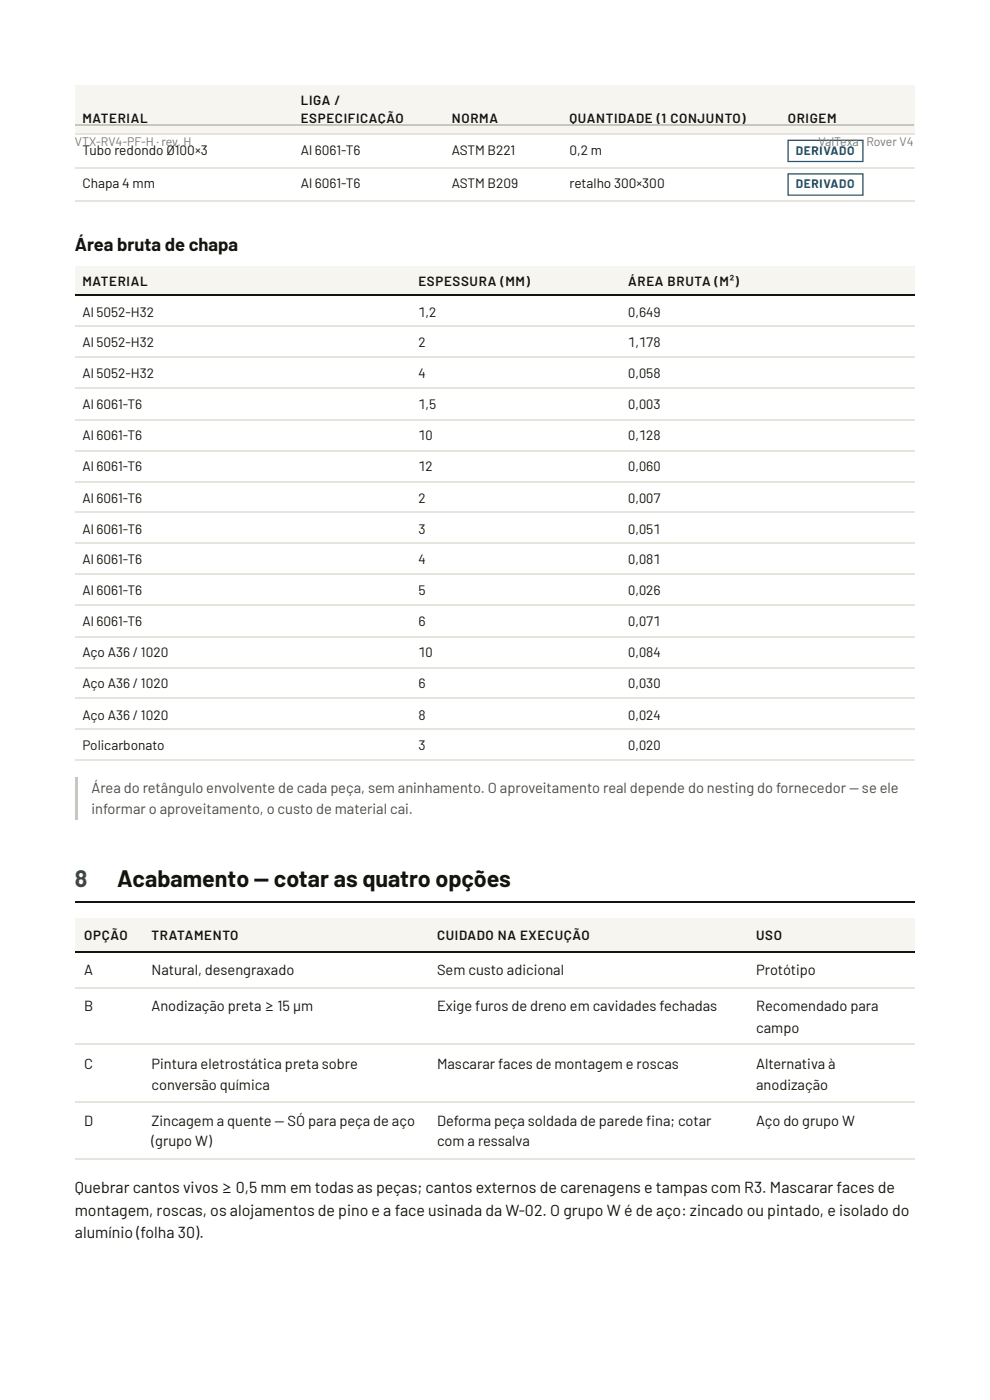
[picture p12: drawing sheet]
<svg xmlns="http://www.w3.org/2000/svg" width="210mm" height="297mm" viewBox="0 0 210 297" stroke-linecap="round" stroke-linejoin="round" font-family="sans-serif">
<defs><g id="words">
<text font-size="4.9" fill="#1f6b3a" x="15.9" y="188.1">8</text>
<text font-size="4.9" fill="#14140f" x="24.9" y="188.1">Acabamento — cotar as quatro opções</text>
<text font-size="3.9" fill="#14140f" x="15.9" y="53.2">Área bruta de chapa</text>
<g font-size="3.4" fill="#14140f">
<text x="15.9" y="253.2">Quebrar cantos vivos ≥ 0,5 mm em todas as peças; cantos externos de carenagens e tampas com R3. Mascarar faces de</text>
<text x="15.9" y="258">montagem, roscas, os alojamentos de pino e a face usinada da W-02. O grupo W é de aço: zincado ou pintado, e isolado do</text>
<text x="15.9" y="262.7">alumínio (folha 30).</text>
</g>
<g font-size="3.1" fill="#4a4a42">
<text x="19.4" y="168.3">Área do retângulo envolvente de cada peça, sem aninhamento. O aproveitamento real depende do nesting do fornecedor — se ele</text>
<text x="19.4" y="172.8">informar o aproveitamento, o custo de material cai.</text>
</g>
<g font-size="3.1" fill="#14140f">
<text x="17.9" y="206.9">A</text>
<text x="32.1" y="206.9">Natural, desengraxado</text>
<text x="92.7" y="206.9">Sem custo adicional</text>
<text x="160.3" y="206.9">Protótipo</text>
<text x="17.9" y="214.6">B</text>
<text x="32.1" y="214.6">Anodização preta ≥ 15 µm</text>
<text x="92.7" y="214.6">Exige furos de dreno em cavidades fechadas</text>
<text x="160.3" y="214.6">Recomendado para</text>
<text x="160.3" y="219.1">campo</text>
<text x="17.9" y="226.7">C</text>
<text x="32.1" y="226.7">Pintura eletrostática preta sobre</text>
<text x="92.7" y="226.7">Mascarar faces de montagem e roscas</text>
<text x="160.3" y="226.7">Alternativa à</text>
<text x="32.1" y="231.2">conversão química</text>
<text x="160.3" y="231.2">anodização</text>
<text x="17.9" y="238.9">D</text>
<text x="32.1" y="238.9">Zincagem a quente — SÓ para peça de aço</text>
<text x="92.7" y="238.9">Deforma peça soldada de parede fna; cotar</text>
<text x="137" y="238.9">i</text>
<text x="160.3" y="238.9">Aço do grupo W</text>
<text x="32.1" y="243.1">(grupo W)</text>
<text x="92.7" y="243.1">com a ressalva</text>
</g>
<g font-size="2.9" fill="#14140f">
<text x="17.5" y="32.8">Tubo redondo Ø100×3</text>
<text x="63.8" y="32.8">Al 6061-T6</text>
<text x="95.8" y="32.8">ASTM B221</text>
<text x="120.7" y="32.8">0,2 m</text>
<text x="17.5" y="40">Chapa 4 mm</text>
<text x="63.8" y="40">Al 6061-T6</text>
<text x="95.8" y="40">ASTM B209</text>
<text x="120.7" y="40">retalho 300×300</text>
<text x="17.5" y="67.2">Al 5052-H32</text>
<text x="88.7" y="67.2">1,2</text>
<text x="133.2" y="67.2">0,649</text>
<text x="17.5" y="73.6">Al 5052-H32</text>
<text x="88.7" y="73.6">2</text>
<text x="133.2" y="73.6">1,178</text>
<text x="17.5" y="80.2">Al 5052-H32</text>
<text x="88.7" y="80.2">4</text>
<text x="133.2" y="80.2">0,058</text>
<text x="17.5" y="86.8">Al 6061-T6</text>
<text x="88.7" y="86.8">1,5</text>
<text x="133.2" y="86.8">0,003</text>
<text x="17.5" y="93.4">Al 6061-T6</text>
<text x="88.7" y="93.4">10</text>
<text x="133.2" y="93.4">0,128</text>
<text x="17.5" y="100">Al 6061-T6</text>
<text x="88.7" y="100">12</text>
<text x="133.2" y="100">0,060</text>
<text x="17.5" y="106.6">Al 6061-T6</text>
<text x="88.7" y="106.6">2</text>
<text x="133.2" y="106.6">0,007</text>
<text x="17.5" y="113.2">Al 6061-T6</text>
<text x="88.7" y="113.2">3</text>
<text x="133.2" y="113.2">0,051</text>
<text x="17.5" y="119.6">Al 6061-T6</text>
<text x="88.7" y="119.6">4</text>
<text x="133.2" y="119.6">0,081</text>
<text x="17.5" y="126.2">Al 6061-T6</text>
<text x="88.7" y="126.2">5</text>
<text x="133.2" y="126.2">0,026</text>
<text x="17.5" y="132.8">Al 6061-T6</text>
<text x="88.7" y="132.8">6</text>
<text x="133.2" y="132.8">0,071</text>
<text x="17.5" y="139.4">Aço A36 / 1020</text>
<text x="88.7" y="139.4">10</text>
<text x="133.2" y="139.4">0,084</text>
<text x="17.5" y="146">Aço A36 / 1020</text>
<text x="88.7" y="146">6</text>
<text x="133.2" y="146">0,030</text>
<text x="17.5" y="152.7">Aço A36 / 1020</text>
<text x="88.7" y="152.7">8</text>
<text x="133.2" y="152.7">0,024</text>
<text x="17.5" y="159">Policarbonato</text>
<text x="88.7" y="159">3</text>
<text x="133.2" y="159">0,020</text>
</g>
<g font-size="2.8" fill="#14140f">
<text x="63.8" y="22.2">LIGA /</text>
<text x="17.5" y="26.2">MATERIAL</text>
<text x="63.8" y="26.2">ESPECIFICAÇÃO</text>
<text x="95.8" y="26.2">NORMA</text>
<text x="120.7" y="26.2">QUANTIDADE (1 CONJUNTO)</text>
<text x="167" y="26.2">ORIGEM</text>
<text x="17.5" y="60.6">MATERIAL</text>
<text x="88.7" y="60.6">ESPESSURA (MM)</text>
<text x="133.2" y="60.6">ÁREA BRUTA (M²)</text>
<text x="17.9" y="199.5">OPÇÃO</text>
<text x="32.1" y="199.5">TRATAMENTO</text>
<text x="92.7" y="199.5">CUIDADO NA EXECUÇÃO</text>
<text x="160.3" y="199.5">USO</text>
</g>
<g font-size="2.6" fill="#7a7a70">
<text x="15.9" y="31">VTX-RV4-PF-H · rev. H</text>
<text x="173.5" y="31">ValTexa ·</text>
<text x="183.7" y="31">Rover V4</text>
</g>
<g font-size="2.5" fill="#1f4f6b">
<text x="168.7" y="32.8">DERIVADO</text>
<text x="168.7" y="40">DERIVADO</text>
</g>
</g></defs>
<g fill="#f6f5f0">
<path d="M15.9 18h46.3v10.3h-46.3z"/>
<path d="M62.2 18h32v10.3h-32z"/>
<path d="M94.2 18h24.9v10.3h-24.9z"/>
<path d="M119.1 18h46.3v10.3h-46.3z"/>
<path d="M165.4 18h28.5v10.3h-28.5z"/>
</g>
<path d="M15.9 28.4h178" fill="none" stroke="#14140f" stroke-width=".26"/>
<path d="M15.9 28.4h178M15.9 35.6h178M15.9 42.7h178" fill="none" stroke="#e6e4dc" stroke-width=".26"/>
<g fill="#f6f5f0">
<path d="M15.9 56.4h71.1v6.3h-71.1z"/>
<path d="M87 56.4h44.5v6.3h-44.5z"/>
<path d="M131.5 56.4h62.4v6.3h-62.4z"/>
</g>
<path d="M15.9 62.6h178" fill="none" stroke="#14140f" stroke-width=".26"/>
<g fill="none" stroke="#e6e4dc" stroke-width=".26">
<path d="M15.9 69.2h178M15.9 75.8h178M15.9 82.4h178M15.9 89h178M15.9 95.6h178M15.9 102.3h178M15.9 108.6h178M15.9 115.2h178M15.9 121.8h178M15.9 128.5h178M15.9 135.1h178M15.9 141.7h178"/>
<path d="M15.9 148h178M15.9 154.6h178M15.9 161.3h178"/>
</g>
<path d="M15.9 164.8h.5v9h-.5z" fill="#c9c7bd"/>
<path d="M15.9 191.4h178" fill="none" stroke="#14140f" stroke-width=".26"/>
<g fill="#f6f5f0">
<path d="M15.9 194.7h14.3v7.2h-14.3z"/>
<path d="M30.2 194.7h60.6v7.2h-60.6z"/>
<path d="M90.8 194.7h67.4v7.2h-67.4z"/>
<path d="M158.2 194.7h35.7v7.2h-35.7z"/>
</g>
<path d="M15.9 202h178" fill="none" stroke="#14140f" stroke-width=".26"/>
<path d="M15.9 209.7h178M15.9 221.6h178M15.9 233.8h178M15.9 245.9h178" fill="none" stroke="#e6e4dc" stroke-width=".26"/>
<path d="M167.1 29.8h15.9v4.5h-15.9zM167.1 36.9h15.9v4.5h-15.9z" fill="none" stroke="#1f4f6b" stroke-width=".26"/>
<path d="M15.9 26.6h177.8" fill="none" stroke="#c9c7bd" stroke-width=".26"/>
<use href="#words"/>
</svg>
